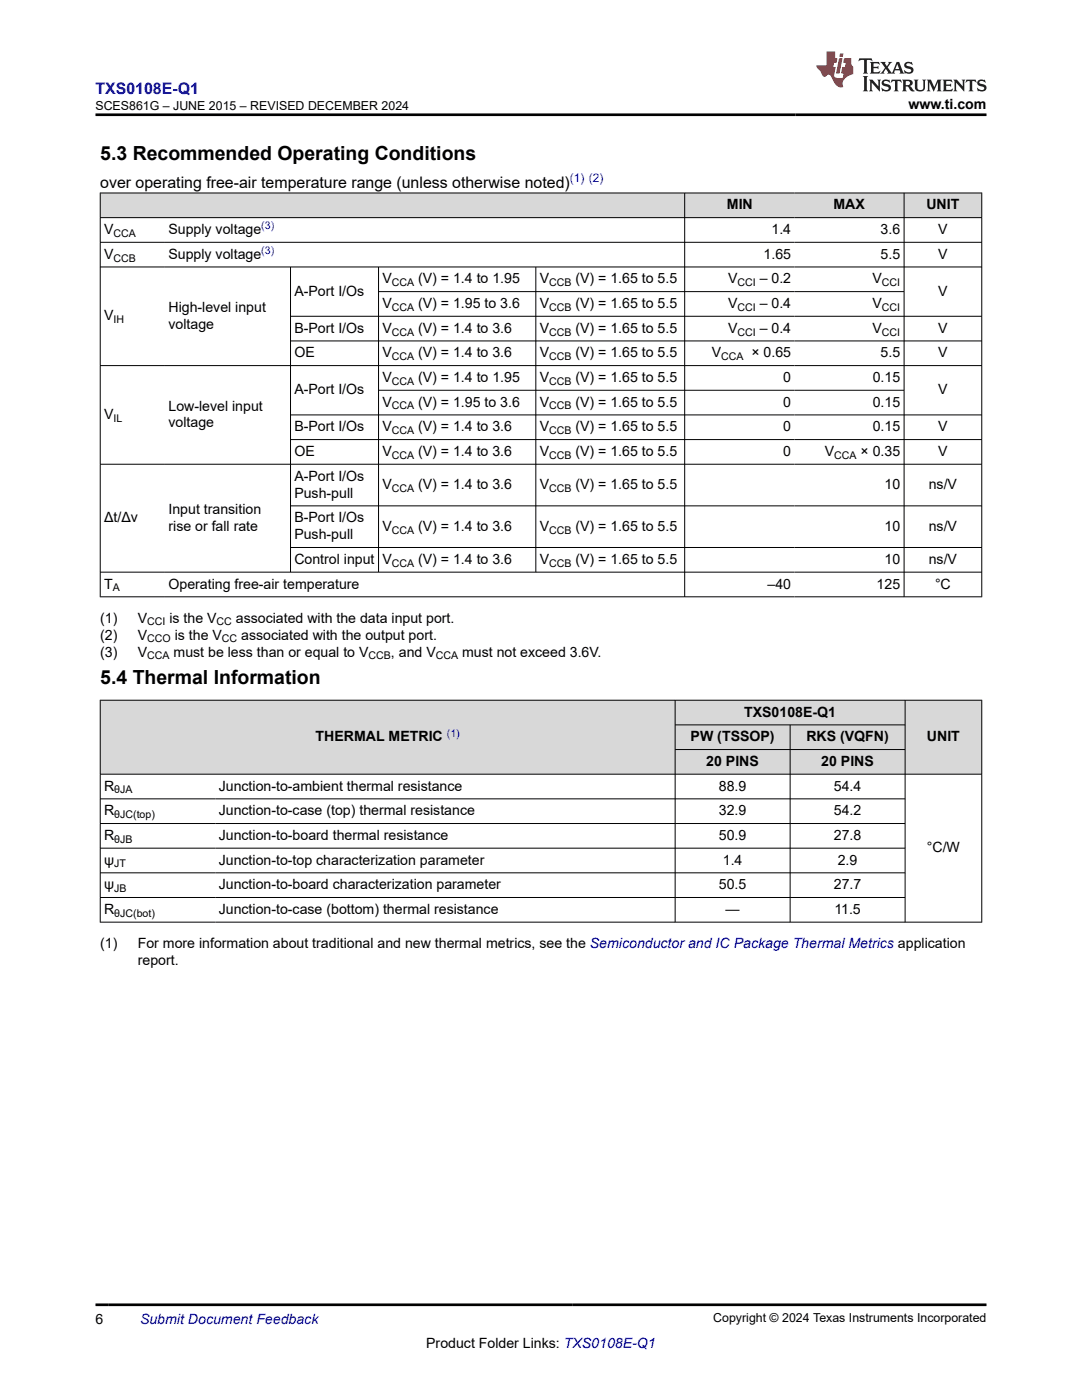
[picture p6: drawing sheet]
<svg xmlns="http://www.w3.org/2000/svg" width="216mm" height="279mm" viewBox="0 0 216 279" stroke-linecap="round" stroke-linejoin="round" font-family="sans-serif">
<defs><g id="words">
<g font-size="3.9">
<text x="20" y="32">5.3 Recommended Operating Conditions</text>
<text x="20" y="136.4">5.4 Thermal Information</text>
</g>
<text font-size="3.2" fill="#00f" x="19" y="18.7">TXS0108E-Q1</text>
<text font-size="3.2" x="20" y="37.5">over operating free-air temperature range (unless otherwise noted)</text>
<g font-size="2.8">
<text x="181.3" y="21.8">www.ti.com</text>
<text x="145" y="41.8">MIN</text>
<text x="166.3" y="41.8">MAX</text>
<text x="184.9" y="41.8">UNIT</text>
<text x="20.8" y="46.7">V</text>
<text x="33.6" y="46.7">Supply voltage</text>
<text x="153.9" y="46.7">1.4</text>
<text x="175.7" y="46.7">3.6</text>
<text x="187.2" y="46.7">V</text>
<text x="20.8" y="51.6">V</text>
<text x="33.6" y="51.6">Supply voltage</text>
<text x="152.4" y="51.6">1.65</text>
<text x="175.7" y="51.6">5.5</text>
<text x="187.2" y="51.6">V</text>
<text x="58.7" y="59">A-Port I/Os</text>
<text x="76.3" y="56.6">V</text>
<text x="83.4" y="56.6">(V) = 1.4 to 1.95</text>
<text x="107.7" y="56.6">V</text>
<text x="114.8" y="56.6">(V) = 1.65 to 5.5</text>
<text x="145.3" y="56.6">V</text>
<text x="151.6" y="56.6">– 0.2</text>
<text x="174.1" y="56.6">V</text>
<text x="187.2" y="59">V</text>
<text x="20.8" y="63.9">V</text>
<text x="33.6" y="62.2">High-level input</text>
<text x="33.6" y="65.6">voltage</text>
<text x="76.3" y="61.5">V</text>
<text x="83.4" y="61.5">(V) = 1.95 to 3.6</text>
<text x="107.7" y="61.5">V</text>
<text x="114.8" y="61.5">(V) = 1.65 to 5.5</text>
<text x="145.3" y="61.5">V</text>
<text x="151.6" y="61.5">– 0.4</text>
<text x="174.1" y="61.5">V</text>
<text x="58.7" y="66.4">B-Port I/Os</text>
<text x="58.7" y="71.3">OE</text>
<text x="76.3" y="66.4">V</text>
<text x="76.3" y="71.3">V</text>
<text x="83.4" y="66.4">(V) = 1.4 to 3.6</text>
<text x="83.4" y="71.3">(V) = 1.4 to 3.6</text>
<text x="107.7" y="66.4">V</text>
<text x="107.7" y="71.3">V</text>
<text x="114.8" y="66.4">(V) = 1.65 to 5.5</text>
<text x="114.8" y="71.3">(V) = 1.65 to 5.5</text>
<text x="142" y="71.3">V</text>
<text x="145.3" y="66.4">V</text>
<text x="149.9" y="71.3">× 0.65</text>
<text x="151.6" y="66.4">– 0.4</text>
<text x="174.1" y="66.4">V</text>
<text x="175.7" y="71.3">5.5</text>
<text x="187.2" y="66.4">V</text>
<text x="187.2" y="71.3">V</text>
<text x="76.3" y="76.2">V</text>
<text x="83.4" y="76.2">(V) = 1.4 to 1.95</text>
<text x="107.7" y="76.2">V</text>
<text x="114.8" y="76.2">(V) = 1.65 to 5.5</text>
<text x="156.3" y="76.2">0</text>
<text x="174.1" y="76.2">0.15</text>
<text x="20.8" y="83.6">V</text>
<text x="33.6" y="81.9">Low-level input</text>
<text x="58.7" y="78.7">A-Port I/Os</text>
<text x="76.3" y="81.2">V</text>
<text x="83.4" y="81.2">(V) = 1.95 to 3.6</text>
<text x="107.7" y="81.2">V</text>
<text x="114.8" y="81.2">(V) = 1.65 to 5.5</text>
<text x="156.3" y="81.2">0</text>
<text x="174.1" y="81.2">0.15</text>
<text x="187.2" y="78.7">V</text>
<text x="33.6" y="85.3">voltage</text>
<text x="58.7" y="86.1">B-Port I/Os</text>
<text x="76.3" y="86.1">V</text>
<text x="83.4" y="86.1">(V) = 1.4 to 3.6</text>
<text x="107.7" y="86.1">V</text>
<text x="114.8" y="86.1">(V) = 1.65 to 5.5</text>
<text x="156.3" y="86.1">0</text>
<text x="174.1" y="86.1">0.15</text>
<text x="187.2" y="86.1">V</text>
<text x="58.7" y="91">OE</text>
<text x="58.7" y="95.9">A-Port I/Os</text>
<text x="76.3" y="91">V</text>
<text x="83.4" y="91">(V) = 1.4 to 3.6</text>
<text x="107.7" y="91">V</text>
<text x="114.8" y="91">(V) = 1.65 to 5.5</text>
<text x="156.3" y="91">0</text>
<text x="164.6" y="91">V</text>
<text x="171.7" y="91">× 0.35</text>
<text x="187.2" y="91">V</text>
<text x="58.7" y="99.3">Push-pull</text>
<text x="76.3" y="97.6">V</text>
<text x="83.4" y="97.6">(V) = 1.4 to 3.6</text>
<text x="107.7" y="97.6">V</text>
<text x="114.8" y="97.6">(V) = 1.65 to 5.5</text>
<text x="176.5" y="97.6">10</text>
<text x="185.3" y="97.6">ns/V</text>
<text x="20.8" y="104.2">Δt/Δv</text>
<text x="33.6" y="102.5">Input transition</text>
<text x="33.6" y="105.9">rise or fall rate</text>
<text x="58.7" y="104.2">B-Port I/Os</text>
<text x="58.7" y="107.6">Push-pull</text>
<text x="76.3" y="105.9">V</text>
<text x="83.4" y="105.9">(V) = 1.4 to 3.6</text>
<text x="107.7" y="105.9">V</text>
<text x="114.8" y="105.9">(V) = 1.65 to 5.5</text>
<text x="176.5" y="105.9">10</text>
<text x="185.3" y="105.9">ns/V</text>
<text x="58.7" y="112.5">Control input</text>
<text x="76.3" y="112.5">V</text>
<text x="83.4" y="112.5">(V) = 1.4 to 3.6</text>
<text x="107.7" y="112.5">V</text>
<text x="114.8" y="112.5">(V) = 1.65 to 5.5</text>
<text x="176.5" y="112.5">10</text>
<text x="185.3" y="112.5">ns/V</text>
<text x="20.8" y="117.5">T</text>
<text x="33.6" y="117.5">Operating free-air temperature</text>
<text x="153.2" y="117.5">–40</text>
<text x="174.9" y="117.5">125</text>
<text x="186.6" y="117.5">°C</text>
<text x="20" y="124.3">(1)</text>
<text x="27.5" y="124.3">V</text>
<text x="33.8" y="124.3">is the V</text>
<text x="47.1" y="124.3">associated with the data input port.</text>
<text x="20" y="131">(3)</text>
<text x="20" y="127.6">(2)</text>
<text x="27.5" y="127.6">V</text>
<text x="27.5" y="131">V</text>
<text x="34.6" y="131">must be less than or equal to V</text>
<text x="34.9" y="127.6">is the V</text>
<text x="48.1" y="127.6">associated with the output port.</text>
<text x="78" y="131">, and V</text>
<text x="92.2" y="131">must not exceed 3.6V.</text>
<text x="148.5" y="143">TXS0108E-Q1</text>
<text x="63" y="147.9">THERMAL METRIC</text>
<text x="137.8" y="147.9">PW (TSSOP)</text>
<text x="160.9" y="147.9">RKS (VQFN)</text>
<text x="185" y="147.9">UNIT</text>
<text x="140.9" y="152.9">20 PINS</text>
<text x="163.9" y="152.9">20 PINS</text>
<text x="20.8" y="157.8">R</text>
<text x="43.6" y="157.8">Junction-to-ambient thermal resistance</text>
<text x="143.4" y="157.8">88.9</text>
<text x="166.4" y="157.8">54.4</text>
<text x="20.8" y="162.7">R</text>
<text x="20.8" y="167.6">R</text>
<text x="43.6" y="162.7">Junction-to-case (top) thermal resistance</text>
<text x="43.6" y="167.6">Junction-to-board thermal resistance</text>
<text x="143.4" y="162.7">32.9</text>
<text x="143.4" y="167.6">50.9</text>
<text x="166.4" y="162.7">54.2</text>
<text x="166.4" y="167.6">27.8</text>
<text x="20.8" y="172.5">ψ</text>
<text x="43.6" y="172.5">Junction-to-top characterization parameter</text>
<text x="144.2" y="172.5">1.4</text>
<text x="167.2" y="172.5">2.9</text>
<text x="184.9" y="170.1">°C/W</text>
<text x="20.8" y="177.5">ψ</text>
<text x="43.6" y="177.5">Junction-to-board characterization parameter</text>
<text x="143.4" y="177.5">50.5</text>
<text x="166.4" y="177.5">27.7</text>
<text x="20.8" y="182.4">R</text>
<text x="43.6" y="182.4">Junction-to-case (bottom) thermal resistance</text>
<text x="144.8" y="182.4">—</text>
<text x="166.5" y="182.4">11.5</text>
<text x="20" y="189.2">(1)</text>
<text x="27.5" y="189.2">For more information about traditional and new thermal metrics, see the Semiconductor and IC Package Thermal Metrics application</text>
<text x="27.5" y="192.6">report.</text>
<text x="19" y="264.2">6</text>
<text x="85" y="269">Product Folder Links: TXS0108E-Q1</text>
</g>
<text font-size="2.8" fill="#00f" x="27.9" y="264.2">Submit Document Feedback</text>
<g font-size="2.5">
<text x="19" y="21.9">SCES861G – JUNE 2015 – REVISED DECEMBER 2024</text>
<text x="142.3" y="263.9">Copyright © 2024 Texas Instruments Incorporated</text>
</g>
<text font-size="2.4" fill="#00f" x="113.7" y="36.4">(1) (2)</text>
<g font-size="2.1">
<text x="22.6" y="47.3">CCA</text>
<text x="22.6" y="52.2">CCB</text>
<text x="78.2" y="57.1">CCA</text>
<text x="109.6" y="57.1">CCB</text>
<text x="147.2" y="57.1">CCI</text>
<text x="176" y="57.1">CCI</text>
<text x="22.6" y="64.5">IH</text>
<text x="78.2" y="62">CCA</text>
<text x="109.6" y="62">CCB</text>
<text x="147.2" y="62">CCI</text>
<text x="176" y="62">CCI</text>
<text x="78.2" y="67">CCA</text>
<text x="78.2" y="71.9">CCA</text>
<text x="109.6" y="67">CCB</text>
<text x="109.6" y="71.9">CCB</text>
<text x="143.9" y="71.9">CCA</text>
<text x="147.2" y="67">CCI</text>
<text x="176" y="67">CCI</text>
<text x="78.2" y="76.8">CCA</text>
<text x="109.6" y="76.8">CCB</text>
<text x="78.2" y="81.7">CCA</text>
<text x="109.6" y="81.7">CCB</text>
<text x="22.6" y="84.2">IL</text>
<text x="78.2" y="86.6">CCA</text>
<text x="109.6" y="86.6">CCB</text>
<text x="78.2" y="91.6">CCA</text>
<text x="109.6" y="91.6">CCB</text>
<text x="166.5" y="91.6">CCA</text>
<text x="78.2" y="98.2">CCA</text>
<text x="109.6" y="98.2">CCB</text>
<text x="78.2" y="106.5">CCA</text>
<text x="109.6" y="106.5">CCB</text>
<text x="78.2" y="113.1">CCA</text>
<text x="109.6" y="113.1">CCB</text>
<text x="22.5" y="118">A</text>
<text x="29.4" y="124.8">CCI</text>
<text x="43.2" y="124.8">CC</text>
<text x="29.4" y="128.2">CCO</text>
<text x="29.4" y="131.6">CCA</text>
<text x="44.3" y="128.2">CC</text>
<text x="73.5" y="131.6">CCB</text>
<text x="87" y="131.6">CCA</text>
<text x="22.8" y="158.3">θJA</text>
<text x="22.8" y="163.3">θJC(top)</text>
<text x="22.8" y="173.1">JT</text>
<text x="22.8" y="168.2">θJB</text>
<text x="22.8" y="178">JB</text>
<text x="22.8" y="183">θJC(bot)</text>
</g>
<g font-size="2.1" fill="#00f">
<text x="52.1" y="45.8">(3)</text>
<text x="52.1" y="50.7">(3)</text>
<text x="89.2" y="147">(1)</text>
</g>
</g></defs>
<g fill="#d8d8d8">
<path d="M20 38.5h175.9v4.9h-175.9z" fill-rule="evenodd"/>
<path d="M20.1 38.6h116.5v4.8h-116.5z" fill-rule="evenodd"/>
<path d="M136.7 38.6h21.9v4.8h-21.9z" fill-rule="evenodd"/>
<path d="M158.6 38.6h21.7v4.8h-21.7z" fill-rule="evenodd"/>
<path d="M180.5 38.6h15.3v4.8h-15.3z" fill-rule="evenodd"/>
</g>
<g fill="none" stroke="#000" stroke-width=".2">
<path d="M19.9 38.5h176.1M20 38.5v80.7M136.6 38.5v80.7M180.4 38.5v80.7M195.9 38.5v80.7M19.9 43.4h176.1M19.9 48.4h176.1M19.9 53.3h176.1M58 53.3v60.9M75.5 53.3v60.9M75.5 58.2h105M106.9 53.3v60.9"/>
<path d="M58 63.1h138M58 68h138M75.5 77.9h105M196 73h-176.1M58 82.8h138M58 87.7h138M196 92.6h-176.1M19.9 114.2h176.1M19.9 119.1h176.1M58 101h138M58 109.3h138"/>
</g>
<g fill="#d8d8d8">
<path d="M20 139.7h175.9v5h-175.9z" fill-rule="evenodd"/>
<path d="M20.1 139.8h114.6v14.6h-114.6z" fill-rule="evenodd"/>
<path d="M134.8 139.8h45.7v4.8h-45.7z" fill-rule="evenodd"/>
<path d="M180.7 139.8h15.1v14.6h-15.1z" fill-rule="evenodd"/>
<path d="M134.8 144.7h22.8v4.8h-22.8z" fill-rule="evenodd"/>
<path d="M157.7 144.7h22.8v4.8h-22.8z" fill-rule="evenodd"/>
<path d="M134.8 149.6h22.8v4.8h-22.8z" fill-rule="evenodd"/>
<path d="M157.7 149.6h22.8v4.8h-22.8z" fill-rule="evenodd"/>
</g>
<g fill="none" stroke="#000" stroke-width=".2">
<path d="M19.9 139.7h176.1M20 139.7v44.4M134.7 139.7v44.4M180.6 139.7v44.4M195.9 139.7v44.4M19.9 154.5h176.1M19.9 159.4h160.8M134.7 144.7h46M134.7 149.6h46M157.7 144.7v39.4M19.9 164.4h160.8M19.9 169.3h160.8"/>
<path d="M19.9 174.2h160.8M19.9 179.1h160.8M196 184h-176.1"/>
</g>
<path d="M171.5 11.6l-.2 .6 .5-.2h.6v.1v2.2l-.2 .4h1l-.2-.4v-2.2v-.1h.5l.6 .2-.2-.6zM173.6 12.4l.2 .3v1.6l-.2 .4h1.9l.1-.6a1.08 1.08 0 0 1-1.3 .2v-.7h.6l.4 .2v-.7l-.4 .2h-.6v-.5l.2-.2a1 1 0 0 1 1 .3l-.1-.5zM175.7 12.4l.9 1.1-1 1.2h.9l-.2-.2 .5-.8 .4 .8-.2 .2h1.6l-.2-.2 .2-.5h.9l.1 .5-.1 .2h.9l-.2-.4-.8-1.9h-.5l-.9 2.1-.9-1.1 .9-1h-.8l.2 .2-.4 .6-.4-.6 .2-.2zM179 12.8l.4 1h-.7zM180.7 12.5a.65 .65 0 0 0-.2 .7 .65 .65 0 0 0 .6 .5l.6 .1 .1 .3a.79 .79 0 0 1-.7 .4 .79 .79 0 0 1-.7-.5l.1 .7 .2-.1a.93 .93 0 0 0 1.1 0 .93 .93 0 0 0 .4-.9 1.46 1.46 0 0 0-1.2-.6l-.1-.3a1.09 1.09 0 0 1 1.2 .2l-.2-.6-.1 .1-.5-.2zM172.2 15.2l.2 .4v2.2l-.2 .4h1l-.2-.4v-2.2l.2-.4zM173.4 15.9l.2 .4v1.5l-.2 .4h.8l-.3-.4 .1-1.3 1.6 1.8v-2l.2-.4h-.7l.1 .2 .1 1.1-1.2-1.3zM176.2 16a.65 .65 0 0 0-.2 .8 .65 .65 0 0 0 .6 .4l.6 .2 .1 .2a.79 .79 0 0 1-.7 .4 .79 .79 0 0 1-.7-.5l.1 .7 .2-.1a.93 .93 0 0 0 1.1 .1 .93 .93 0 0 0 .4-1 1.46 1.46 0 0 0-1.2-.5l-.1-.4a1.09 1.09 0 0 1 1.2 .2l-.1-.6-.2 .1-.5-.1zM177.9 15.9l-.1 .6a.63 .63 0 0 1 .8-.3v1.6l-.3 .4h1l-.2-.4v-1.6a.66 .66 0 0 1 .8 .3l-.1-.6zM180 15.9l.2 .4v1.5l-.2 .4h1l-.2-.2-.1-.7h.5l.1 .2a.79 .79 0 0 0 1.2 .6l-1-.9a.61 .61 0 0 0 .6-.6 .61 .61 0 0 0-.5-.7zM180.8 16.2h.1a.47 .47 0 0 1 .5 .1 .47 .47 0 0 1 .1 .5l-.1 .1-.7 .1zM182.3 15.9l.2 .2a2.27 2.27 0 0 0 .4 2 1.04 1.04 0 0 0 1.7-.7v-1.3l.2-.2h-.8l.2 .4v1.1a.6 .6 0 0 1-.6 .6 .6 .6 0 0 1-.6-.6v-1.1l.3-.4zM184.9 15.9l.2 .4v1.5l-.2 .4h.8l-.3-.4v-1.4l.9 1.9 .9-1.9v1.4l-.3 .4h1l-.2-.4v-1.5l.2-.4h-.8l-.7 1.5-.6-1.5zM188.1 15.9l.2 .4v1.5l-.2 .4h1.9l.1-.6a1.09 1.09 0 0 1-1.3 .2v-.7h.6l.4 .2v-.6l-.4 .2h-.6v-.6l.2-.1a1.01 1.01 0 0 1 1 .3l-.1-.6zM190.2 15.9l.3 .4v1.5l-.3 .4h.8l-.2-.4v-1.3l1.6 1.8v-2l.2-.4h-.7l.2 .2v1.1l-1.2-1.3zM192.8 15.9l-.1 .6a.63 .63 0 0 1 .8-.3v1.6l-.3 .4h1l-.2-.4v-1.6a.66 .66 0 0 1 .8 .3l-.1-.6zM195.2 16a.65 .65 0 0 0-.2 .8 .65 .65 0 0 0 .6 .4l.6 .2 .2 .2a.79 .79 0 0 1-.7 .4 .79 .79 0 0 1-.7-.5l.1 .7 .2-.1a.93 .93 0 0 0 1 .1 .93 .93 0 0 0 .5-1 1.46 1.46 0 0 0-1.3-.5v-.4a1.09 1.09 0 0 1 1.2 .2l-.2-.6-.2 .1-.5-.1z" fill="#231f20"/>
<path d="M164.9 10.3v2.7h-2l.1 .4 .8 1a.95 .95 0 0 0 1 .9 .59 .59 0 0 1 .5-.4 .59 .59 0 0 1 .5 .3l.4 .8a1.59 1.59 0 0 0 2.1 1.4 1.61 1.61 0 0 1 1-2.3l1-.3-.1-1.5a1.59 1.59 0 0 1-.3-1.7h-1.5l-.2 .9h.6l-.2 .9h-.5l-.2 .9v.3l.4 .1-.1 .9h-.7a.73 .73 0 0 1-1-.7l.3-1.5h-.5l.1-.9h.5l.2-.9h-.5v-1.3zM167.4 11.6l-.6 3.1h.7l.6-3.1zM167.6 10.7l-.1 .6h.7l.1-.6z" fill="#ed1c24"/>
<path d="M19 22.9h177.8M19 260.4h177.8" fill="none" stroke="#000" stroke-width=".53"/>
<use href="#words"/>
</svg>
